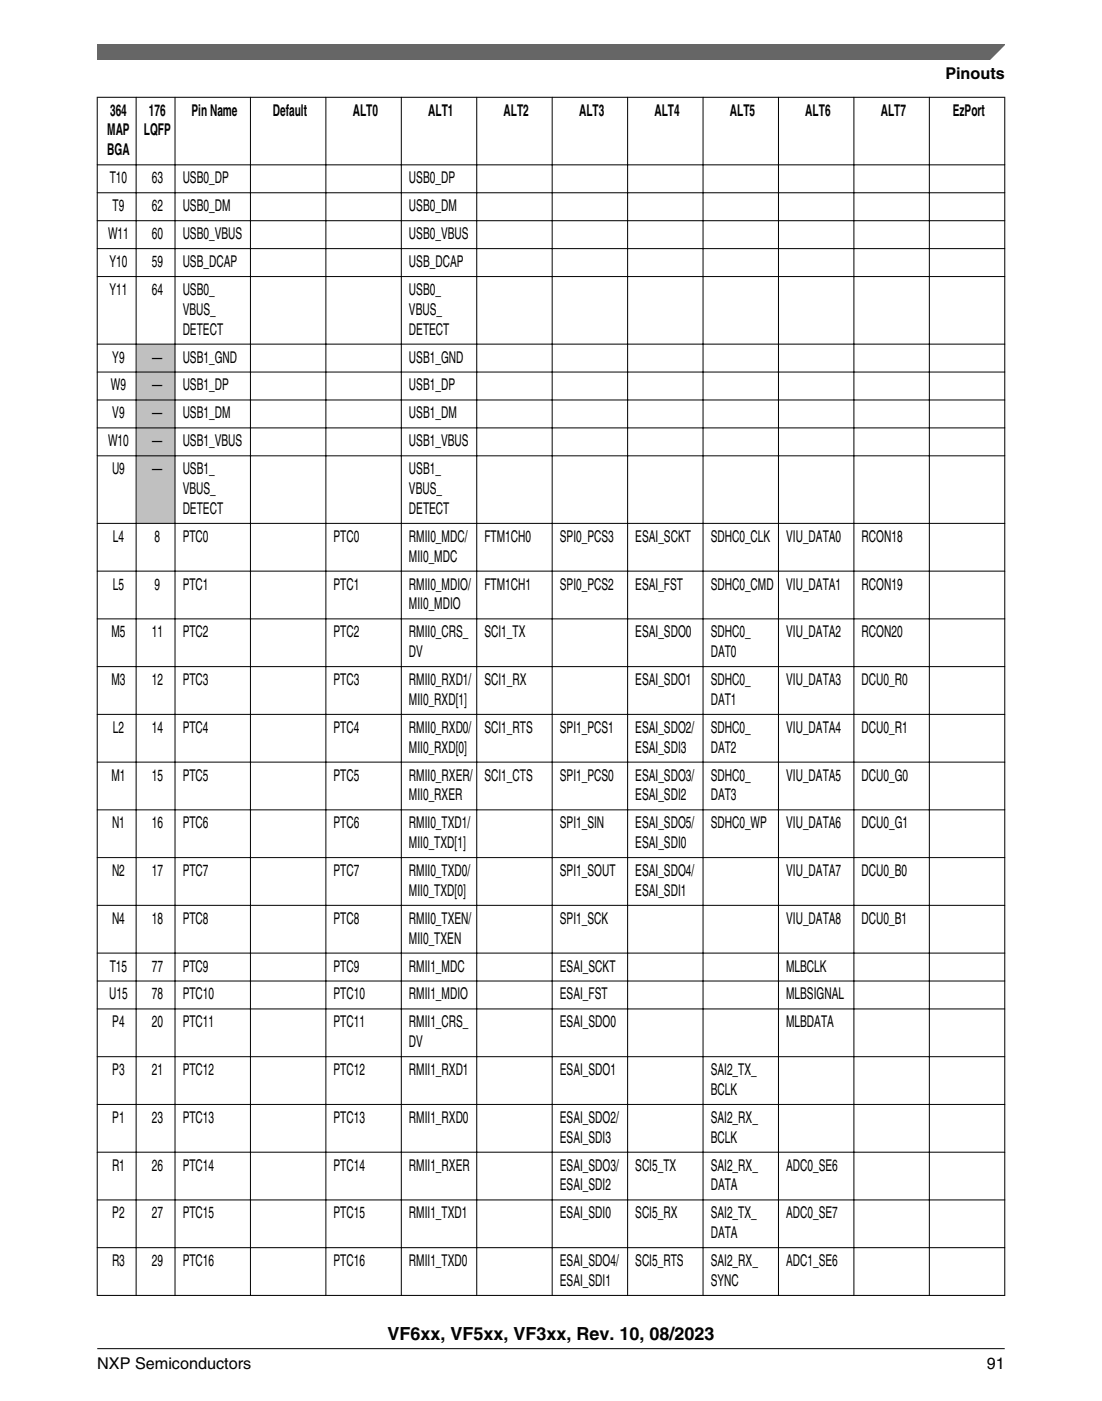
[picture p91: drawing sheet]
<svg xmlns="http://www.w3.org/2000/svg" width="216mm" height="274mm" viewBox="0 0 216 274" stroke-linecap="round" stroke-linejoin="round" font-family="sans-serif">
<defs><g id="words">
<text font-size="3.5" x="75.9" y="262.3">VF6xx, VF5xx, VF3xx, Rev. 10, 08/2023</text>
<g font-size="3.2">
<text x="185.2" y="15.5">Pinouts</text>
<text x="21.6" y="22.6">364</text>
<text x="29.2" y="22.6">176</text>
<text x="37.5" y="22.6">Pin Name</text>
<text x="53.4" y="22.6">Default</text>
<text x="69.1" y="22.6">ALT0</text>
<text x="83.9" y="22.6">ALT1</text>
<text x="98.7" y="22.6">ALT2</text>
<text x="113.4" y="22.6">ALT3</text>
<text x="128.2" y="22.6">ALT4</text>
<text x="143" y="22.6">ALT5</text>
<text x="157.8" y="22.6">ALT6</text>
<text x="172.6" y="22.6">ALT7</text>
<text x="186.7" y="22.6">EzPort</text>
<text x="21" y="26.5">MAP</text>
<text x="28.2" y="26.5">LQFP</text>
<text x="21" y="30.4">BGA</text>
<text x="21.5" y="35.9">T10</text>
<text x="29.7" y="35.9">63</text>
<text x="35.8" y="35.9">USB0_DP</text>
<text x="80.1" y="35.9">USB0_DP</text>
<text x="22.1" y="41.4">T9</text>
<text x="29.7" y="41.4">62</text>
<text x="35.8" y="41.4">USB0_DM</text>
<text x="80.1" y="41.4">USB0_DM</text>
<text x="21.2" y="46.8">W11</text>
<text x="29.7" y="46.8">60</text>
<text x="35.8" y="46.8">USB0_VBUS</text>
<text x="80.1" y="46.8">USB0_VBUS</text>
<text x="21.4" y="52.3">Y10</text>
<text x="29.7" y="52.3">59</text>
<text x="35.8" y="52.3">USB_DCAP</text>
<text x="80.1" y="52.3">USB_DCAP</text>
<text x="21.4" y="57.8">Y11</text>
<text x="29.7" y="57.8">64</text>
<text x="35.8" y="57.8">USB0_</text>
<text x="80.1" y="57.8">USB0_</text>
<text x="35.8" y="61.6">VBUS_</text>
<text x="35.8" y="65.5">DETECT</text>
<text x="80.1" y="61.6">VBUS_</text>
<text x="80.1" y="65.5">DETECT</text>
<text x="22" y="71">Y9</text>
<text x="29.8" y="71">—</text>
<text x="35.8" y="71">USB1_GND</text>
<text x="80.1" y="71">USB1_GND</text>
<text x="21.7" y="76.5">W9</text>
<text x="29.8" y="76.5">—</text>
<text x="35.8" y="76.5">USB1_DP</text>
<text x="80.1" y="76.5">USB1_DP</text>
<text x="22" y="81.9">V9</text>
<text x="29.8" y="81.9">—</text>
<text x="35.8" y="81.9">USB1_DM</text>
<text x="80.1" y="81.9">USB1_DM</text>
<text x="21.2" y="87.4">W10</text>
<text x="29.8" y="87.4">—</text>
<text x="35.8" y="87.4">USB1_VBUS</text>
<text x="80.1" y="87.4">USB1_VBUS</text>
<text x="21.9" y="92.9">U9</text>
<text x="29.8" y="92.9">—</text>
<text x="35.8" y="92.9">USB1_</text>
<text x="80.1" y="92.9">USB1_</text>
<text x="35.8" y="96.7">VBUS_</text>
<text x="35.8" y="100.6">DETECT</text>
<text x="80.1" y="96.7">VBUS_</text>
<text x="80.1" y="100.6">DETECT</text>
<text x="22.1" y="106.1">L4</text>
<text x="30.3" y="106.1">8</text>
<text x="35.8" y="106.1">PTC0</text>
<text x="65.3" y="106.1">PTC0</text>
<text x="80.1" y="106.1">RMII0_MDC/</text>
<text x="94.9" y="106.1">FTM1CH0</text>
<text x="109.7" y="106.1">SPI0_PCS3</text>
<text x="124.5" y="106.1">ESAI_SCKT</text>
<text x="139.2" y="106.1">SDHC0_CLK</text>
<text x="154" y="106.1">VIU_DATA0</text>
<text x="168.8" y="106.1">RCON18</text>
<text x="80.1" y="110">MII0_MDC</text>
<text x="22.1" y="115.4">L5</text>
<text x="30.3" y="115.4">9</text>
<text x="35.8" y="115.4">PTC1</text>
<text x="65.3" y="115.4">PTC1</text>
<text x="80.1" y="115.4">RMII0_MDIO/</text>
<text x="80.1" y="119.3">MII0_MDIO</text>
<text x="94.9" y="115.4">FTM1CH1</text>
<text x="109.7" y="115.4">SPI0_PCS2</text>
<text x="124.5" y="115.4">ESAI_FST</text>
<text x="139.2" y="115.4">SDHC0_CMD</text>
<text x="154" y="115.4">VIU_DATA1</text>
<text x="168.8" y="115.4">RCON19</text>
<text x="21.8" y="124.8">M5</text>
<text x="29.7" y="124.8">11</text>
<text x="35.8" y="124.8">PTC2</text>
<text x="65.3" y="124.8">PTC2</text>
<text x="80.1" y="124.8">RMII0_CRS_</text>
<text x="94.9" y="124.8">SCI1_TX</text>
<text x="124.5" y="124.8">ESAI_SDO0</text>
<text x="139.2" y="124.8">SDHC0_</text>
<text x="154" y="124.8">VIU_DATA2</text>
<text x="168.8" y="124.8">RCON20</text>
<text x="80.1" y="128.7">DV</text>
<text x="139.2" y="128.7">DAT0</text>
<text x="21.8" y="134.1">M3</text>
<text x="29.7" y="134.1">12</text>
<text x="35.8" y="134.1">PTC3</text>
<text x="65.3" y="134.1">PTC3</text>
<text x="80.1" y="134.1">RMII0_RXD1/</text>
<text x="94.9" y="134.1">SCI1_RX</text>
<text x="124.5" y="134.1">ESAI_SDO1</text>
<text x="139.2" y="134.1">SDHC0_</text>
<text x="154" y="134.1">VIU_DATA3</text>
<text x="168.8" y="134.1">DCU0_R0</text>
<text x="22.1" y="143.5">L2</text>
<text x="29.7" y="143.5">14</text>
<text x="35.8" y="143.5">PTC4</text>
<text x="65.3" y="143.5">PTC4</text>
<text x="80.1" y="138">MII0_RXD[1]</text>
<text x="80.1" y="143.5">RMII0_RXD0/</text>
<text x="94.9" y="143.5">SCI1_RTS</text>
<text x="109.7" y="143.5">SPI1_PCS1</text>
<text x="124.5" y="143.5">ESAI_SDO2/</text>
<text x="139.2" y="138">DAT1</text>
<text x="139.2" y="143.5">SDHC0_</text>
<text x="154" y="143.5">VIU_DATA4</text>
<text x="168.8" y="143.5">DCU0_R1</text>
<text x="80.1" y="147.4">MII0_RXD[0]</text>
<text x="124.5" y="147.4">ESAI_SDI3</text>
<text x="139.2" y="147.4">DAT2</text>
<text x="21.8" y="152.8">M1</text>
<text x="29.7" y="152.8">15</text>
<text x="35.8" y="152.8">PTC5</text>
<text x="65.3" y="152.8">PTC5</text>
<text x="80.1" y="152.8">RMII0_RXER/</text>
<text x="94.9" y="152.8">SCI1_CTS</text>
<text x="109.7" y="152.8">SPI1_PCS0</text>
<text x="124.5" y="152.8">ESAI_SDO3/</text>
<text x="139.2" y="152.8">SDHC0_</text>
<text x="154" y="152.8">VIU_DATA5</text>
<text x="168.8" y="152.8">DCU0_G0</text>
<text x="80.1" y="156.7">MII0_RXER</text>
<text x="124.5" y="156.7">ESAI_SDI2</text>
<text x="139.2" y="156.7">DAT3</text>
<text x="21.9" y="162.2">N1</text>
<text x="29.7" y="162.2">16</text>
<text x="35.8" y="162.2">PTC6</text>
<text x="65.3" y="162.2">PTC6</text>
<text x="80.1" y="162.2">RMII0_TXD1/</text>
<text x="80.1" y="166.1">MII0_TXD[1]</text>
<text x="109.7" y="162.2">SPI1_SIN</text>
<text x="124.5" y="162.2">ESAI_SDO5/</text>
<text x="124.5" y="166.1">ESAI_SDI0</text>
<text x="139.2" y="162.2">SDHC0_WP</text>
<text x="154" y="162.2">VIU_DATA6</text>
<text x="168.8" y="162.2">DCU0_G1</text>
<text x="21.9" y="171.5">N2</text>
<text x="29.7" y="171.5">17</text>
<text x="35.8" y="171.5">PTC7</text>
<text x="65.3" y="171.5">PTC7</text>
<text x="80.1" y="171.5">RMII0_TXD0/</text>
<text x="109.7" y="171.5">SPI1_SOUT</text>
<text x="124.5" y="171.5">ESAI_SDO4/</text>
<text x="154" y="171.5">VIU_DATA7</text>
<text x="168.8" y="171.5">DCU0_B0</text>
<text x="80.1" y="175.4">MII0_TXD[0]</text>
<text x="124.5" y="175.4">ESAI_SDI1</text>
<text x="21.9" y="180.9">N4</text>
<text x="29.7" y="180.9">18</text>
<text x="35.8" y="180.9">PTC8</text>
<text x="65.3" y="180.9">PTC8</text>
<text x="80.1" y="180.9">RMII0_TXEN/</text>
<text x="80.1" y="184.8">MII0_TXEN</text>
<text x="109.7" y="180.9">SPI1_SCK</text>
<text x="154" y="180.9">VIU_DATA8</text>
<text x="168.8" y="180.9">DCU0_B1</text>
<text x="21.5" y="190.2">T15</text>
<text x="29.7" y="190.2">77</text>
<text x="35.8" y="190.2">PTC9</text>
<text x="65.3" y="190.2">PTC9</text>
<text x="80.1" y="190.2">RMII1_MDC</text>
<text x="109.7" y="190.2">ESAI_SCKT</text>
<text x="154" y="190.2">MLBCLK</text>
<text x="21.4" y="195.7">U15</text>
<text x="29.7" y="195.7">78</text>
<text x="35.8" y="195.7">PTC10</text>
<text x="65.3" y="195.7">PTC10</text>
<text x="80.1" y="195.7">RMII1_MDIO</text>
<text x="109.7" y="195.7">ESAI_FST</text>
<text x="154" y="195.7">MLBSIGNAL</text>
<text x="22" y="201.2">P4</text>
<text x="29.7" y="201.2">20</text>
<text x="35.8" y="201.2">PTC11</text>
<text x="65.3" y="201.2">PTC11</text>
<text x="80.1" y="201.2">RMII1_CRS_</text>
<text x="109.7" y="201.2">ESAI_SDO0</text>
<text x="154" y="201.2">MLBDATA</text>
<text x="80.1" y="205">DV</text>
<text x="22" y="210.5">P3</text>
<text x="29.7" y="210.5">21</text>
<text x="35.8" y="210.5">PTC12</text>
<text x="65.3" y="210.5">PTC12</text>
<text x="80.1" y="210.5">RMII1_RXD1</text>
<text x="109.7" y="210.5">ESAI_SDO1</text>
<text x="139.2" y="210.5">SAI2_TX_</text>
<text x="139.2" y="214.4">BCLK</text>
<text x="22" y="219.9">P1</text>
<text x="29.7" y="219.9">23</text>
<text x="35.8" y="219.9">PTC13</text>
<text x="65.3" y="219.9">PTC13</text>
<text x="80.1" y="219.9">RMII1_RXD0</text>
<text x="109.7" y="219.9">ESAI_SDO2/</text>
<text x="139.2" y="219.9">SAI2_RX_</text>
<text x="109.7" y="223.7">ESAI_SDI3</text>
<text x="139.2" y="223.7">BCLK</text>
<text x="21.9" y="229.2">R1</text>
<text x="29.7" y="229.2">26</text>
<text x="35.8" y="229.2">PTC14</text>
<text x="65.3" y="229.2">PTC14</text>
<text x="80.1" y="229.2">RMII1_RXER</text>
<text x="109.7" y="229.2">ESAI_SDO3/</text>
<text x="109.7" y="233.1">ESAI_SDI2</text>
<text x="124.5" y="229.2">SCI5_TX</text>
<text x="139.2" y="229.2">SAI2_RX_</text>
<text x="139.2" y="233.1">DATA</text>
<text x="154" y="229.2">ADC0_SE6</text>
<text x="22" y="238.6">P2</text>
<text x="29.7" y="238.6">27</text>
<text x="35.8" y="238.6">PTC15</text>
<text x="65.3" y="238.6">PTC15</text>
<text x="80.1" y="238.6">RMII1_TXD1</text>
<text x="109.7" y="238.6">ESAI_SDI0</text>
<text x="124.5" y="238.6">SCI5_RX</text>
<text x="139.2" y="238.6">SAI2_TX_</text>
<text x="154" y="238.6">ADC0_SE7</text>
<text x="139.2" y="242.4">DATA</text>
<text x="21.9" y="247.9">R3</text>
<text x="29.7" y="247.9">29</text>
<text x="35.8" y="247.9">PTC16</text>
<text x="65.3" y="247.9">PTC16</text>
<text x="80.1" y="247.9">RMII1_TXD0</text>
<text x="109.7" y="247.9">ESAI_SDO4/</text>
<text x="109.7" y="251.8">ESAI_SDI1</text>
<text x="124.5" y="247.9">SCI5_RTS</text>
<text x="139.2" y="247.9">SAI2_RX_</text>
<text x="139.2" y="251.8">SYNC</text>
<text x="154" y="247.9">ADC1_SE6</text>
<text x="19" y="268">NXP Semiconductors</text>
<text x="193.3" y="268">91</text>
</g>
</g></defs>
<g fill="#c0c0c0">
<path d="M26.8 67.5h7.4v5.3h-7.4z" fill-rule="evenodd"/>
<path d="M26.8 72.9h7.4v5.3h-7.4z" fill-rule="evenodd"/>
<path d="M26.8 78.4h7.4v5.3h-7.4z" fill-rule="evenodd"/>
<path d="M26.8 83.9h7.4v5.3h-7.4z" fill-rule="evenodd"/>
<path d="M26.8 89.3h7.4v13.1h-7.4z" fill-rule="evenodd"/>
</g>
<g fill="none" stroke="#000" stroke-width=".2">
<path d="M19 19h177.9M19 19v234.7M26.7 19v234.7M34.3 19v234.7M49.1 19v234.7M63.8 19v234.7M78.6 19v234.7M93.4 19v234.7M108.2 19v234.7M123 19v234.7M137.7 19v234.7M152.5 19v234.7"/>
<path d="M167.3 19v234.7M182.1 19v234.7M196.8 19v234.7M19 32.3h177.9M19 37.7h177.9M19 43.2h177.9M19 48.7h177.9M19 54.2h177.9M19 67.4h177.9M19 72.8h177.9M19 78.3h177.9M19 83.8h177.9"/>
<path d="M19 89.3h177.9M19 102.5h177.9M19 111.8h177.9M19 121.2h177.9M19 130.5h177.9M19 139.9h177.9M19 149.2h177.9M19 158.6h177.9M19 167.9h177.9M19 177.3h177.9M19 186.6h177.9M19 192.1h177.9"/>
<path d="M19 197.6h177.9M19 206.9h177.9M19 216.3h177.9M19 225.6h177.9M19 234.9h177.9M19 244.3h177.9M19 253.6h177.9"/>
</g>
<path d="M19 8.7h177.8l-5.6 3h-172.2z" fill="#666"/>
<path d="M19 11.7v-3h177.8l-3 3" fill="none" stroke="#666" stroke-width=".28"/>
<path d="M19 264.1h177.8" fill="none" stroke="#000" stroke-width=".2"/>
<use href="#words"/>
</svg>
